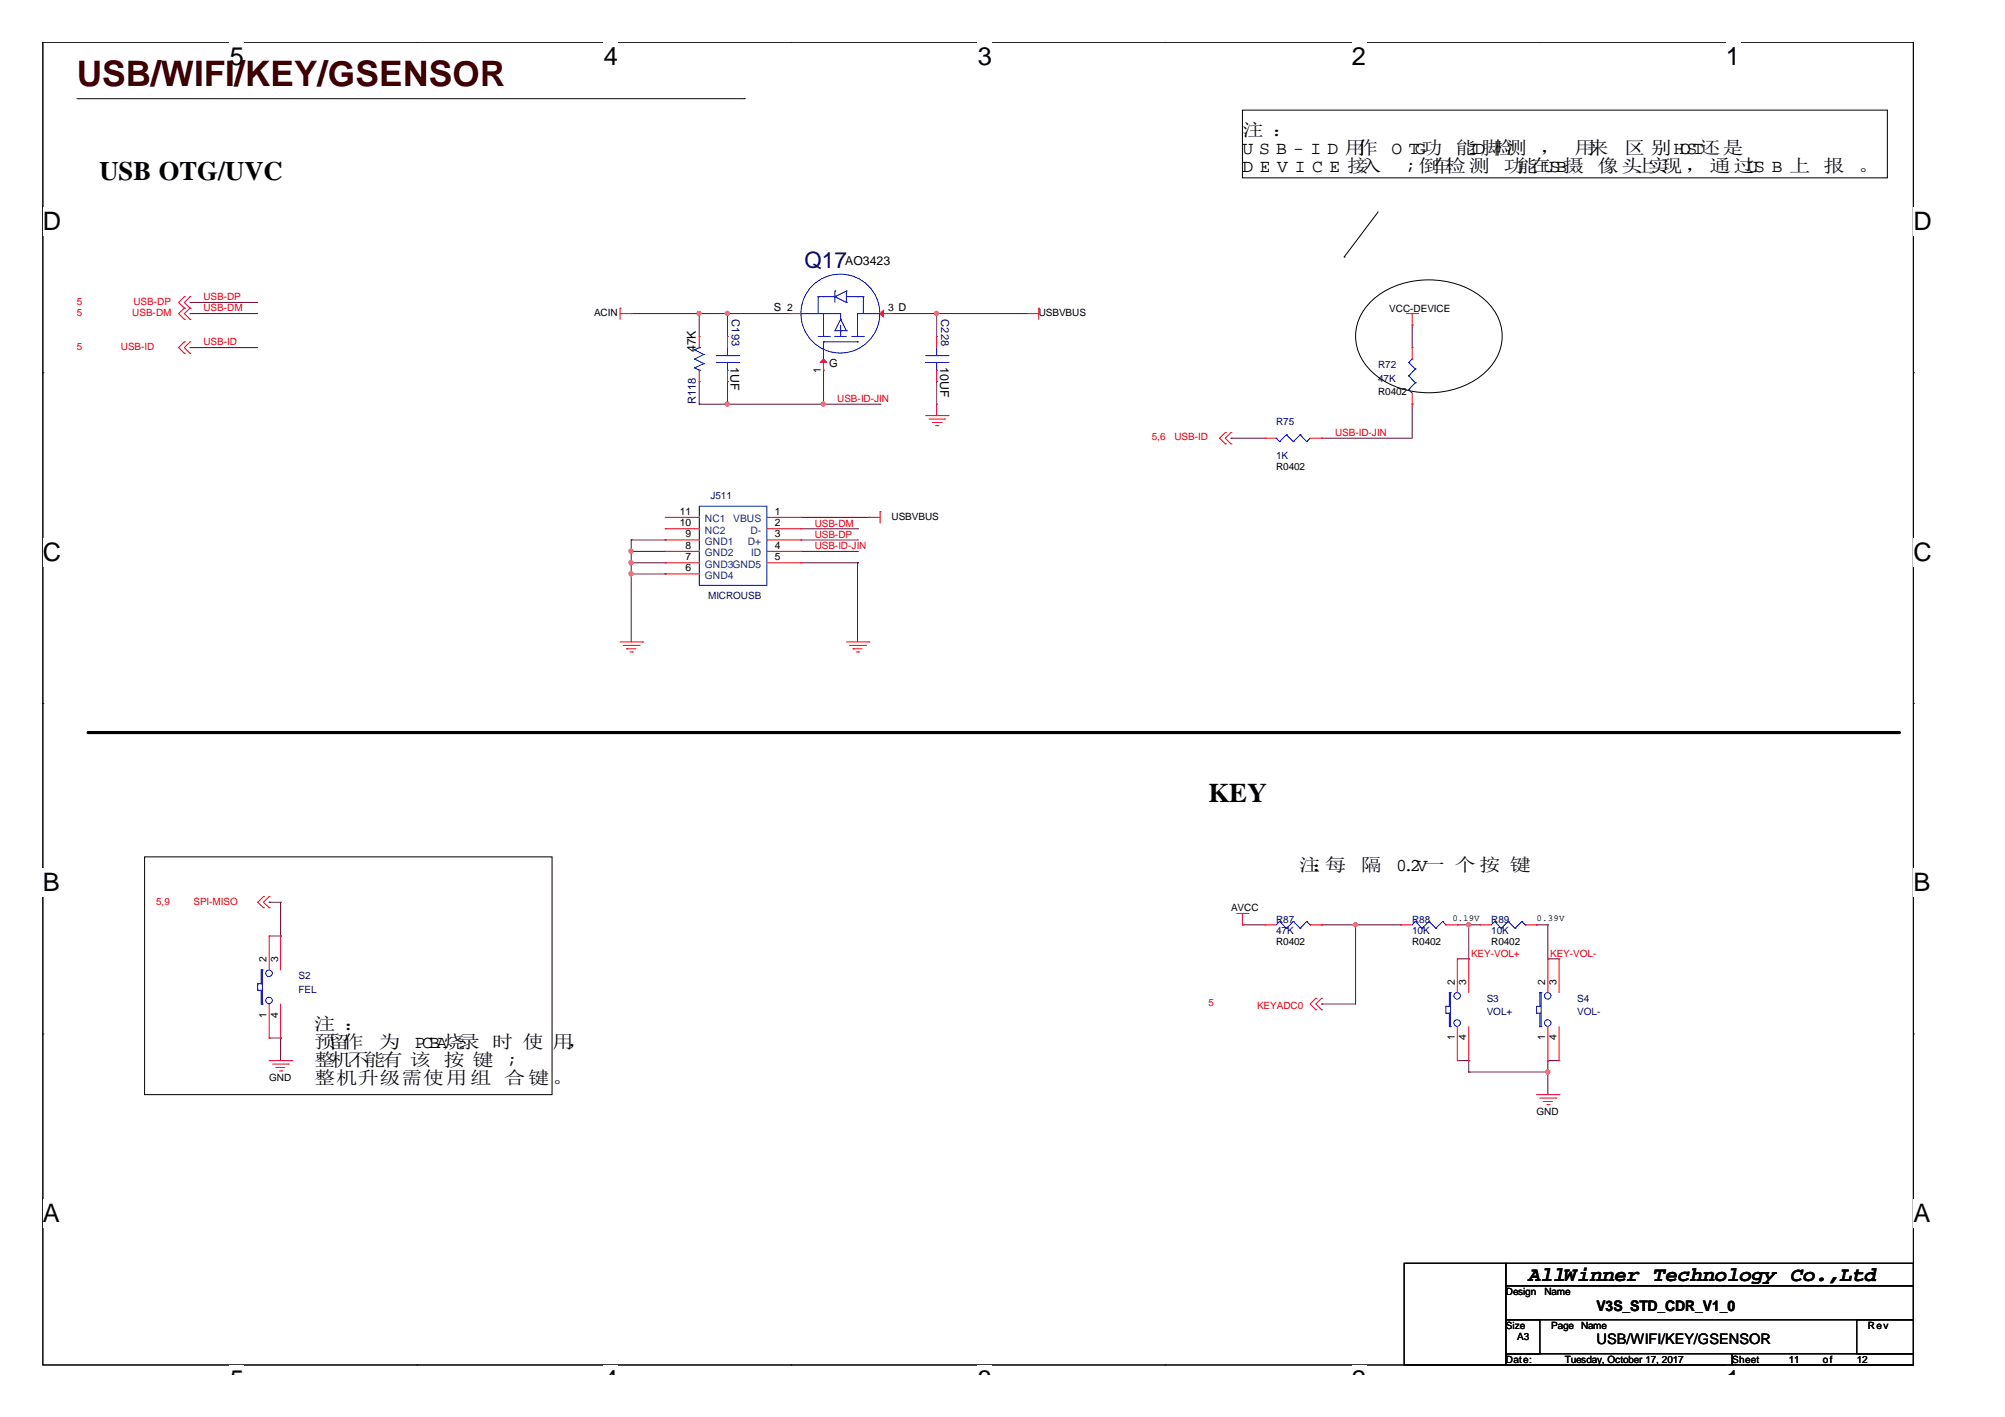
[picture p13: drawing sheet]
<svg xmlns="http://www.w3.org/2000/svg" width="297mm" height="210mm" viewBox="0 0 297 210" stroke-linecap="round" stroke-linejoin="round" font-family="sans-serif">
<defs><g id="words">
<text font-size="5.2" fill="#400000" x="11.4" y="12.8">USB/WIFI/KEY/GSENSOR</text>
<text font-size="4" x="179" y="118.8">KEY</text>
<text font-size="3.9" x="14.7" y="26.6">USB OTG/UVC</text>
<g font-size="3.8">
<text x="34" y="9.6">5</text>
<text x="89.5" y="9.6">4</text>
<text x="144.9" y="9.6">3</text>
<text x="200.3" y="9.6">2</text>
<text x="255.7" y="9.6">1</text>
<text x="6.3" y="34.1">D</text>
<text x="283.5" y="34.1">D</text>
<text x="6.3" y="83.1">C</text>
<text x="283.5" y="83.1">C</text>
<text x="6.3" y="132.1">B</text>
<text x="283.5" y="132.1">B</text>
<text x="6.3" y="181">A</text>
<text x="283.5" y="181">A</text>
<text x="34" y="205.6">5</text>
<text x="89.5" y="205.6">4</text>
<text x="144.9" y="205.6">3</text>
<text x="200.3" y="205.6">2</text>
<text x="255.7" y="205.6">1</text>
</g>
<text font-size="3.3" fill="#000080" x="119.2" y="39.8">Q17</text>
<text font-size="3" x="226.4" y="189.7">AllWinner Technology Co.,Ltd</text>
<g font-size="2.7">
<text x="184.1" y="20.1">注 ：</text>
<text x="184.1" y="22.8">U S B - I D 用</text>
<text x="201.1" y="22.8">作</text>
<text x="206.2" y="22.8">O TG功</text>
<text x="215.6" y="22.8">能 脚 测</text>
<text x="217.5" y="22.8">ID 检</text>
<text x="228.2" y="22.8">，</text>
<text x="233.3" y="22.8">用</text>
<text x="235.1" y="22.8">来</text>
<text x="240.6" y="22.8">区 别HOST还是</text>
<text x="184.1" y="25.5">D E V I C E 接</text>
<text x="201.5" y="25.5">入</text>
<text x="208.2" y="25.5">;倒 检测</text>
<text x="212.1" y="25.5">车</text>
<text x="222.8" y="25.5">功 在</text>
<text x="224.7" y="25.5">能 USB摄</text>
<text x="236.7" y="25.5">像头 实</text>
<text x="242.2" y="25.5">上 现 ，通过US B 上</text>
<text x="270.1" y="25.5">报</text>
<text x="275.3" y="25.5">。</text>
<text x="192.4" y="129.1">注 每</text>
<text x="194.4" y="129.1">：</text>
<text x="201.6" y="129.1">隔</text>
<text x="206.8" y="129.1">0.2V一 个 按 键</text>
<text x="46.6" y="152.6">注 ：</text>
<text x="46.6" y="155.3">预留作</text>
<text x="56.1" y="155.3">为</text>
<text x="61.5" y="155.3">PCBA烧录 时 使</text>
<text x="81.9" y="155.3">用，</text>
<text x="46.6" y="157.9">整机不能有 该</text>
<text x="46.6" y="160.6">整机升级需使用组</text>
<text x="65.7" y="157.9">按 键</text>
<text x="74.7" y="160.6">合键。</text>
<text x="75.1" y="157.9">;</text>
</g>
<g font-size="2.2">
<text x="236.5" y="194.2">V3S_STD_CDR_V1_0</text>
<text x="236.5" y="199.2">USB/WIFI/KEY/GSENSOR</text>
</g>
<g font-size="1.8">
<text x="125.2" y="39.3">AO3423</text>
<text x="103.1" y="52.2" transform="rotate(-90 103.1 52.2)">47K</text>
<text x="108.2" y="54.4" transform="rotate(90 108.2 54.4)">1UF</text>
<text x="139.3" y="54.4" transform="rotate(90 139.3 54.4)">10UF</text>
</g>
<g font-size="1.7" fill="#000080">
<text x="108.4" y="47.3" transform="rotate(90 108.4 47.3)">C193</text>
<text x="139.4" y="47.3" transform="rotate(90 139.4 47.3)">C228</text>
<text x="103.1" y="59.9" transform="rotate(-90 103.1 59.9)">R118</text>
</g>
<g font-size="1.7">
<text x="114.6" y="46.1">S 2</text>
<text x="122.9" y="54.3">G</text>
</g>
<g font-size="1.5" fill="#f00">
<text x="11.4" y="46.8">5</text>
<text x="11.4" y="45.1">5</text>
<text x="19.6" y="46.8">USB-DM</text>
<text x="19.8" y="45.1">USB-DP</text>
<text x="30.1" y="44.5">USB-DP</text>
<text x="30.1" y="46.1">USB-DM</text>
<text x="11.4" y="51.8">5</text>
<text x="17.9" y="51.8">USB-ID</text>
<text x="30.1" y="51.2">USB-ID</text>
<text x="124" y="59.5">USB-ID-JIN</text>
<text x="170.6" y="65.2">5,6</text>
<text x="174" y="65.2">USB-ID</text>
<text x="197.8" y="64.6">USB-ID-JIN</text>
<text x="120.7" y="78">USB-DM</text>
<text x="120.7" y="79.6">USB-DP</text>
<text x="120.7" y="81.3">USB-ID-JIN</text>
<text x="23.1" y="134">5,9</text>
<text x="28.7" y="134">SPI-MISO</text>
<text x="217.9" y="141.7">KEY-VOL+</text>
<text x="229.7" y="141.7">KEY-VOL-</text>
<text x="179" y="149.1">5</text>
<text x="186.2" y="149.4">KEYADC0</text>
</g>
<g font-size="1.5">
<text x="88" y="46.8">ACIN</text>
<text x="131.6" y="46.1">3 D</text>
<text x="153.9" y="46.8">USBVBUS</text>
<text x="205.8" y="46.2">VCC-DEVICE</text>
<text x="121.6" y="55.2" transform="rotate(-90 121.6 55.2)">1</text>
<text x="204.2" y="58.6">R0402</text>
<text x="189.1" y="69.6">R0402</text>
<text x="100.7" y="77.9">10</text>
<text x="100.7" y="76.3">11</text>
<text x="114.8" y="76.3">1</text>
<text x="114.8" y="77.9">2</text>
<text x="132.1" y="77">USBVBUS</text>
<text x="101.6" y="83">7</text>
<text x="101.6" y="81.3">8</text>
<text x="101.6" y="79.6">9</text>
<text x="114.8" y="79.6">3</text>
<text x="114.8" y="81.3">4</text>
<text x="114.8" y="83">5</text>
<text x="101.6" y="84.6">6</text>
<text x="182.4" y="135">AVCC</text>
<text x="39.5" y="142.5" transform="rotate(-90 39.5 142.5)">2</text>
<text x="41.2" y="142.5" transform="rotate(-90 41.2 142.5)">3</text>
<text x="189.1" y="140">R0402</text>
<text x="209.2" y="140">R0402</text>
<text x="220.9" y="140">R0402</text>
<text x="215.5" y="145.9" transform="rotate(-90 215.5 145.9)">2</text>
<text x="217.2" y="145.9" transform="rotate(-90 217.2 145.9)">3</text>
<text x="228.9" y="145.9" transform="rotate(-90 228.9 145.9)">2</text>
<text x="230.6" y="145.9" transform="rotate(-90 230.6 145.9)">3</text>
<text x="39.5" y="150.8" transform="rotate(-90 39.5 150.8)">1</text>
<text x="41.2" y="150.8" transform="rotate(-90 41.2 150.8)">4</text>
<text x="215.5" y="154.1" transform="rotate(-90 215.5 154.1)">1</text>
<text x="217.2" y="154.1" transform="rotate(-90 217.2 154.1)">4</text>
<text x="228.9" y="154.1" transform="rotate(-90 228.9 154.1)">1</text>
<text x="230.6" y="154.1" transform="rotate(-90 230.6 154.1)">4</text>
<text x="39.9" y="160.2">GND</text>
<text x="227.6" y="165.2">GND</text>
<text x="223.1" y="191.8">Design</text>
<text x="228.8" y="191.8">Name</text>
<text x="223.1" y="196.9">Size</text>
<text x="229.8" y="196.9">Page</text>
<text x="234.2" y="196.9">Name</text>
<text x="276.7" y="196.9">Rev</text>
<text x="223.1" y="201.9">Date:</text>
<text x="224.8" y="198.5">A3</text>
<text x="231.8" y="201.9">Tuesday, October 17, 2017</text>
<text x="256.6" y="201.9">Sheet</text>
<text x="265" y="201.9">11</text>
<text x="270" y="201.9">of</text>
<text x="275.1" y="201.9">12</text>
</g>
<g font-size="1.5" fill="#000080">
<text x="204.2" y="54.5">R72</text>
<text x="204.2" y="56.5">47K</text>
<text x="189.1" y="62.9">R75</text>
<text x="189.1" y="68">1K</text>
<text x="105.2" y="74">J511</text>
<text x="104.9" y="88.7">MICROUSB</text>
<text x="189.1" y="136.7">R87</text>
<text x="209.2" y="136.7">R88</text>
<text x="220.9" y="136.7">R89</text>
<text x="189.1" y="138.4">47K</text>
<text x="209.2" y="138.4">10K</text>
<text x="220.9" y="138.4">10K</text>
<text x="44.2" y="145">S2</text>
<text x="44.2" y="147.1">FEL</text>
<text x="220.3" y="148.4">S3</text>
<text x="233.7" y="148.4">S4</text>
<text x="220.3" y="150.4">VOL+</text>
<text x="233.7" y="150.4">VOL-</text>
</g>
<g font-size="1.5" fill="#004080">
<text x="104.4" y="77.4">NC1</text>
<text x="108.6" y="77.4">VBUS</text>
<text x="104.4" y="82.4">GND2</text>
<text x="104.4" y="80.7">GND1</text>
<text x="104.4" y="79.1">NC2</text>
<text x="110.8" y="80.7">D+</text>
<text x="111.2" y="79.1">D-</text>
<text x="111.3" y="82.4">ID</text>
<text x="104.4" y="85.7">GND4</text>
<text x="104.4" y="84.1">GND3GND5</text>
</g>
<g font-size="1.4">
<text x="215.2" y="136.5">0.19V</text>
<text x="227.6" y="136.5">0.39V</text>
</g>
</g></defs>
<path d="M6.3 6.2h277.2v196h-277.2z" fill="none" stroke="#000" stroke-width=".15"/>
<g fill="#fff">
<path d="M34 6.2h2.2v4.3h-2.2z"/>
<path d="M34 202.2h2.2v1.4h-2.2z"/>
</g>
<path d="M61.8 6.2h.1M61.8 202.2h.1" fill="none" stroke="#000" stroke-width=".15"/>
<g fill="#fff">
<path d="M89.5 6.2h2.1v4.3h-2.1z"/>
<path d="M89.5 202.2h2.1v1.4h-2.1z"/>
</g>
<path d="M117.2 6.2h.1M117.2 202.2h.1" fill="none" stroke="#000" stroke-width=".15"/>
<g fill="#fff">
<path d="M144.9 6.2h2.1v4.3h-2.1z"/>
<path d="M144.9 202.2h2.1v1.4h-2.1z"/>
</g>
<path d="M172.6 6.2h.1M172.6 202.2h.1" fill="none" stroke="#000" stroke-width=".15"/>
<g fill="#fff">
<path d="M200.3 6.2h2.1v4.3h-2.1z"/>
<path d="M200.3 202.2h2.1v1.4h-2.1z"/>
</g>
<path d="M228 6.2h.1M228 202.2h.1" fill="none" stroke="#000" stroke-width=".15"/>
<g fill="#fff">
<path d="M255.7 6.2h2.1v4.3h-2.1z"/>
<path d="M255.7 202.2h2.1v1.4h-2.1z"/>
<path d="M6.3 30.7h2.8v4.2h-2.8z"/>
<path d="M283.5 30.7h2.7v4.2h-2.7z"/>
<path d="M6.3 79.7h2.8v4.2h-2.8z"/>
<path d="M283.5 79.7h2.7v4.2h-2.7z"/>
</g>
<path d="M6.3 55.2h.1M283.5 55.2h.1" fill="none" stroke="#000" stroke-width=".15"/>
<g fill="#fff">
<path d="M6.3 128.7h2.6v4.2h-2.6z"/>
<path d="M283.5 128.7h2.5v4.2h-2.5z"/>
</g>
<path d="M6.3 104.2h.1M283.5 104.2h.1" fill="none" stroke="#000" stroke-width=".15"/>
<g fill="#fff">
<path d="M6.3 177.6h2.6v4.3h-2.6z"/>
<path d="M283.5 177.6h2.5v4.3h-2.5z"/>
</g>
<g fill="none" stroke="#000" stroke-width=".15">
<path d="M11.4 14.6h98.9M110.3 14.6h.1M184.1 16.3h95.5v10h-95.5zM199.1 38.1h.1M204.2 31.4l-5.1 6.7M202.8 45a12.7 12.7 0 0 1 12.8-3 9.5 9.5 0 0 1 6.6 5.7 7 7 0 0 1-2.4 7.7 13.1 13.1 0 0 1-16.2 0 7 7 0 0 1-.8-10.4zM21.4 126.9h60.4v35.3h-60.4zM6.3 153.2h.1M283.5 153.2h.1M208 187.1h15.1v15.1h-15.1zM223.1 187.1h60.4v3.4h-60.4zM223.1 190.5h60.4v5h-60.4z"/>
<path d="M223.1 195.5h5v5h-5zM275.1 195.5h8.4v5h-8.4zM223.1 200.5h33.5v1.7h-33.5zM256.6 200.5h26.9v1.7h-26.9z"/>
</g>
<path d="M13 108.5h268.3" fill="none" stroke="#000" stroke-width=".47"/>
<circle cx="281.3" cy="108.5" r=".23" fill="#000"/>
<g fill="none" stroke="#800040" stroke-width=".15">
<path d="M28.2 44.8h.1M28.2 46.5h.1M28.2 51.5h.1M28.2 44.8h10M28.2 46.5h10M28.2 51.5h10M93.5 46.5h.1M93.5 46.5h23.5M103.6 56.5h.1M103.6 59.9h.1M103.6 46.5h.1M103.6 59.9h26.8"/>
<path d="M103.6 46.5v3.3M103.6 56.5v3.4M107.8 56.5h.1M107.8 46.5h.1M107.8 46.5v3.3M107.8 56.5v3.4M122 59.9h.1M122 54.8h.1M122 54.8v5.1M130.4 59.9h.1M132.1 46.5h20.1M138.8 56.5h.1"/>
<path d="M138.8 46.5h.1M138.8 46.5v3.3M138.8 56.5v3.4M209.2 59.9h.1M209.2 48.1h.1M209.2 48.1v3.4M209.2 59.9v5h-13.4M93.5 80h.1M93.5 80h5.1M93.5 80v15.1M98.6 80h.1M118.7 80h8.3"/>
<path d="M118.7 78.3h8.3M118.7 76.6h10M127 80h.1M127 78.3h.1M128.7 76.6h.1M182.4 64.9h.1M182.4 64.9h5M195.8 64.9h.1M93.5 81.7h.1M93.5 85h.1M93.5 83.4h.1M93.5 83.4h5.1"/>
<path d="M93.5 85h5.1M93.5 81.7h5.1M98.6 83.4h.1M98.6 85h.1M98.6 81.7h.1M118.7 83.4h8.3M118.7 81.7h8.3M127 83.4h.1M127 81.7h.1M127 83.4v11.7M39.9 133.7h.1M39.9 133.7h1.7"/>
<path d="M39.9 138.7h1.7M41.6 133.7h.1M41.6 138.7h.1M41.6 133.7v5M184.1 137h.1M184.1 137h3.3M195.8 137h.1M195.8 137h11.7M200.8 137h.1M200.8 137v11.7h-5M207.5 137h.1M215.9 137h.1"/>
<path d="M215.9 137h3.3M217.6 137h.1M217.6 137v5M227.6 137h.1M227.6 137h1.7M229.3 137h.1M229.3 137v5M39.9 153.8h1.7M41.6 153.8h.1M41.6 153.8v3.3M195.8 148.7h.1M215.9 157.1h1.7"/>
<path d="M215.9 142h1.7M217.6 158.8h.1M217.6 157.1h.1M217.6 142h.1M217.6 158.8h11.7M217.6 157.1v1.7M229.3 157.1h.1M229.3 158.8h.1M229.3 142h.1M229.3 157.1v5.1M229.3 157.1h1.7M229.3 142h1.7"/>
</g>
<g fill="#f0f" stroke="#f0f" stroke-width=".15">
<circle cx="200.8" cy="137" r=".32"/>
<circle cx="229.3" cy="158.8" r=".32"/>
<circle cx="217.6" cy="137" r=".32"/>
<circle cx="107.8" cy="59.8" r=".32"/>
<circle cx="122" cy="59.8" r=".32"/>
<circle cx="107.8" cy="46.4" r=".32"/>
<circle cx="103.6" cy="46.4" r=".32"/>
<circle cx="138.7" cy="46.4" r=".32"/>
<circle cx="93.5" cy="81.6" r=".32"/>
<circle cx="93.5" cy="83.3" r=".32"/>
<circle cx="93.5" cy="85" r=".32"/>
</g>
<g fill="none" stroke="#f00" stroke-width=".15">
<path d="M27.3 45.6h.1M27.3 47.3h.1M27.3 44h.1M27.3 52.3h.1M27.3 50.6h.1M27.3 45.6l-.8 .9 .8 .8M27.3 44l-.8 .8 .8 .8M27.3 50.6l-.8 .9 .8 .8M28.2 45.6h.1M28.2 47.3h.1M28.2 44h.1M28.2 52.3h.1"/>
<path d="M28.2 50.6h.1M28.2 45.6l-.9 .9 .9 .8M28.2 44l-.9 .8 .9 .8M28.2 50.6l-.9 .9 .9 .8M91.9 45.6h.1M91.9 46.5h1.6M91.9 45.6v1.7M93.5 46.5h.1M103.6 56.5h.1M103.6 49.8h.1M103.6 49.8v1.7M103.6 54.8v1.7"/>
<path d="M107.8 49.8h.1M107.8 56.5h.1M107.8 49.8v1.7M107.8 54.8v1.7M117 46.5h.1M117 46.5h1.7M122 54.8h.1M122 53.2v1.6M130.4 46.5h1.7M132.1 46.5h.1M138.8 59.9h.1M138.8 49.8h.1"/>
<path d="M138.8 56.5h.1M138.8 49.8v1.7M138.8 54.8v1.7M138.8 59.9v1.7M152.2 46.5h.1M152.2 46.5h1.7M153.9 45.6h.1M153.9 45.6v1.7M208.4 46.5h1.6M209.2 48.1h.1M209.2 59.9h.1M209.2 51.5h.1"/>
<path d="M209.2 46.5v1.6M209.2 51.5v1.7M209.2 58.2v1.7M210 46.5h.1M98.6 80h.1M98.6 78.3h.1M98.6 76.6h.1M98.6 76.6h5M98.6 78.3h5M98.6 80h5M113.6 76.6h5.1M113.6 78.3h5.1"/>
<path d="M113.6 80h5.1M118.7 76.6h.1M118.7 78.3h.1M118.7 80h.1M128.7 76.6h.1M128.7 76.6h1.7M130.4 75.8h.1M130.4 75.8v1.7M137.1 61.6h3.4M137.6 62.1h2.4M138.1 62.6h1.3M138.6 63h.3"/>
<path d="M138.9 63h.1M139.4 62.6h.1M140 62.1h.1M140.5 61.6h.1M181.5 64.1h.1M181.5 65.8h.1M181.5 64.1l-.8 .8 .8 .9M182.4 64.1h.1M182.4 65.8h.1M182.4 64.1l-.9 .8 .9 .9M187.4 64.9h.1M187.4 64.9h1.7"/>
<path d="M194.1 64.9h1.7M195.8 64.9h.1M91.9 95.1h3.3M92.3 95.6h2.4M92.8 96.1h.1M92.8 96.1h1.4M93.3 96.6h.4M93.7 96.6h.1M94.7 95.6h.1M95.2 95.1h.1M98.6 85h.1M98.6 83.4h.1"/>
<path d="M98.6 81.7h.1M98.6 81.7h5M98.6 83.4h5M98.6 85h5M113.6 81.7h5.1M113.6 83.4h5.1M118.7 81.7h.1M118.7 83.4h.1M125.4 95.1h3.3M125.9 95.6h2.3M126.4 96.1h.1M126.4 96.1h1.3"/>
<path d="M126.9 96.6h.3M127.2 96.6h.1M128.2 95.6h.1M128.7 95.1h.1M39 134.5h.1M39 132.8h.1M39 132.8l-.8 .9 .8 .8M39.9 134.5h.1M39.9 132.8h.1M39.9 138.7h.1M39.9 132.8l-.9 .9 .9 .8M39.9 138.7v5"/>
<path d="M41.6 138.7h.1M41.6 138.7v5M183.2 135.3h1.7M184.1 137h.1M184.1 135.3v1.7M184.9 135.3h.1M187.4 137h.1M187.4 137h1.7M194.1 137h1.7M195.8 137h.1M207.5 137h.1M207.5 137h1.7"/>
<path d="M214.2 137h1.7M215.9 137h.1M219.2 137h.1M219.2 137h1.7M226 137h1.6M227.6 137h.1M39.9 153.8h.1M39.9 157.1h3.3M39.9 148.7v5.1M40.4 157.6h2.3M40.9 158.1h.1M40.9 158.1h1.3"/>
<path d="M41.4 158.6h.3M41.6 153.8h.1M41.6 148.7v5.1M41.7 158.6h.1M42.7 157.6h.1M43.2 157.1h.1M194.9 147.9h.1M194.9 149.6h.1M194.9 147.9l-.8 .8 .8 .9M195.8 147.9h.1M195.8 149.6h.1M195.8 147.9l-.9 .8 .9 .9"/>
<path d="M215.9 157.1h.1M215.9 142h.1M215.9 142v5M215.9 152.1v5M217.6 142h.1M217.6 157.1h.1M217.6 142v5M217.6 152.1v5M229.3 157.1h.1M229.3 142h.1M229.3 142v5M229.3 152.1v5"/>
<path d="M231 142h.1M231 157.1h.1M231 142v5M231 152.1v5M227.6 162.2h3.4M228.1 162.7h2.4M228.6 163.2h.1M228.6 163.2h1.4M229.2 163.6h.3M229.5 163.6h.1M230.5 162.7h.1M231 162.2h.1"/>
</g>
<g fill="none" stroke="#00f" stroke-width=".15">
<path d="M102.9 54.5h.1M102.9 53.2h.1M102.9 51.8h.1M102.9 54.5l.7 .3M102.9 53.2l1.4 .7M102.9 51.8l1.4 .7M103.6 51.5h.1M103.6 54.8h.1M103.6 51.5l-.7 .3M104.3 52.5h.1M104.3 53.9h.1M104.3 52.5l-1.4 .7"/>
<path d="M104.3 53.9l-1.4 .6M106.1 53.7h3.3M106.1 52.7h3.3M107.8 54.8h.1M107.8 52.7h.1M107.8 51.5v1.2M107.8 53.7v1.1M109.4 53.7h.1M109.4 52.7h.1M118.7 46.5h.1M118.7 46.5h5.8v.8M121.2 46.5h.1"/>
<path d="M121.2 44h.1M121.2 49.8h1.7M121.2 44h2.5M121.2 44v2.5M122 50.6h.1M122 46.5h.1M122 49.8h.1M122 46.5v3.3M122 50.6v2.6M122 50.6h5M122.9 49.8h.1M123.7 49h.1"/>
<path d="M123.7 49.8h.1M123.7 43.1h.1M123.7 44h.1M123.7 49h1.7M123.7 49.8h1.7M123.7 43.1v1.7M123.7 44l1.7 .8M124.5 47.3h.1M124.5 49.8h.1M124.5 49h.1M124.5 47.3l.9 1.7M124.5 47.3l-.8 1.7"/>
<path d="M124.5 48.1v1.7M125.4 49h.1M125.4 43.1h.1M125.4 44.8h.1M125.4 43.1l-1.7 .9M125.4 43.1v1.7M125.4 44h2.5M126.2 49.8h1.7M127 46.5h.1M127 50.6h.1M127 44h.1M127 49.8h.1"/>
<path d="M127 46.5h3.4M127 46.5v3.3M127.9 46.5h.1M127.9 44h.1M127.9 49.8h.1M127.9 44v2.5M137.1 53.7h3.4M137.1 52.7h3.4M138.8 54.8h.1M138.8 52.7h.1M138.8 51.5v1.2M138.8 53.7v1.1"/>
<path d="M140.5 53.7h.1M140.5 52.7h.1M208.7 57.7h.1M208.7 55.7h.1M208.7 53.7h.1M208.7 57.7l.5 .5M208.7 55.7l1 1M208.7 53.7l1 1M209.2 53.2h.1M209.2 53.2l-.5 .5M209.7 56.7h.1M209.7 54.7h.1"/>
<path d="M209.7 56.7l-1 1M209.7 54.7l-1 1M103.6 75h10v11.7h-10zM189.1 64.9h.1M189.1 64.9l.5 .5M189.6 65.4h.1M190.6 64.4h.1M190.6 64.4l1 1M190.6 64.4l-1 1M191.6 65.4h.1M192.6 64.4h.1M192.6 64.4l1 1"/>
<path d="M192.6 64.4l-1 1M193.6 65.4h.1M194.1 64.9l-.5 .5M189.6 136.5h.1M189.6 136.5l-.5 .5M189.6 136.5l1 1M190.6 137.5h.1M191.6 136.5h.1M191.6 136.5l-1 1M191.6 136.5l1 1M192.6 137.5h.1M193.6 136.5h.1"/>
<path d="M193.6 136.5l-1 1M193.6 136.5l.5 .5M194.1 137h.1M209.7 136.5h.1M209.7 136.5l-.5 .5M209.7 136.5l1 1M210.7 137.5h.1M211.7 136.5h.1M211.7 136.5l-1 1M211.7 136.5l1 1M212.7 137.5h.1M213.7 136.5h.1"/>
<path d="M213.7 136.5l-1 1M213.7 136.5l.5 .5M214.2 137h.1M221.4 136.5h.1M221.4 136.5l-.5 .5M221.4 136.5l1 1M222.4 137.5h.1M223.4 136.5h.1M223.4 136.5l-1 1M223.4 136.5l1.1 1M224.5 137.5h.1M225.5 136.5h.1"/>
<path d="M225.5 136.5l-1 1M225.5 136.5l.5 .5M226 137h.1M38.2 145.7h.1M38.2 146.7h.1M38.2 145.7h.5M38.2 145.7v1M38.2 146.7h.5M38.7 143.7h.1M38.7 145.7h.1M38.7 146.7h.1M38.7 148.7h.1"/>
<path d="M38.7 143.7h.2M38.7 143.7v2M38.7 146.7v2M38.7 148.7h.2M38.9 143.7h.1M38.9 148.7h.1M38.9 143.7v5M214.2 149.1h.1M214.2 150.1h.1M214.2 149.1h.5M214.2 149.1v1M214.2 150.1h.5"/>
<path d="M214.7 147h.1M214.7 149.1h.1M214.7 150.1h.1M214.7 152.1h.1M214.7 147h.2M214.7 147v2.1M214.7 150.1v2M214.7 152.1h.2M214.9 147h.1M214.9 152.1h.1M214.9 147v5.1M227.6 149.1h.1"/>
<path d="M227.6 150.1h.1M227.6 149.1h.5M227.6 150.1h.5M227.6 149.1v1M228.1 147h.1M228.1 149.1h.1M228.1 150.1h.1M228.1 152.1h.1M228.1 147h.2M228.1 152.1h.2M228.1 147v2.1M228.1 150.1v2"/>
<path d="M228.3 147h.1M228.3 152.1h.1M228.3 147v5.1"/>
<circle cx="124.5" cy="46.4" r="5.8"/>
<circle cx="39.9" cy="144.2" r=".49"/>
<circle cx="39.9" cy="148.2" r=".49"/>
<circle cx="215.9" cy="151.5" r=".49"/>
<circle cx="215.9" cy="147.5" r=".49"/>
<circle cx="229.3" cy="151.5" r=".49"/>
<circle cx="229.3" cy="147.5" r=".49"/>
</g>
<g fill="#f00" stroke="#f00" stroke-width=".15">
<path d="M121.5 53.7l.5-.5 .5 .5z" fill-rule="evenodd"/>
<path d="M130.4 46.5l.5-.6v1.1z" fill-rule="evenodd"/>
</g>
<use href="#words"/>
</svg>
